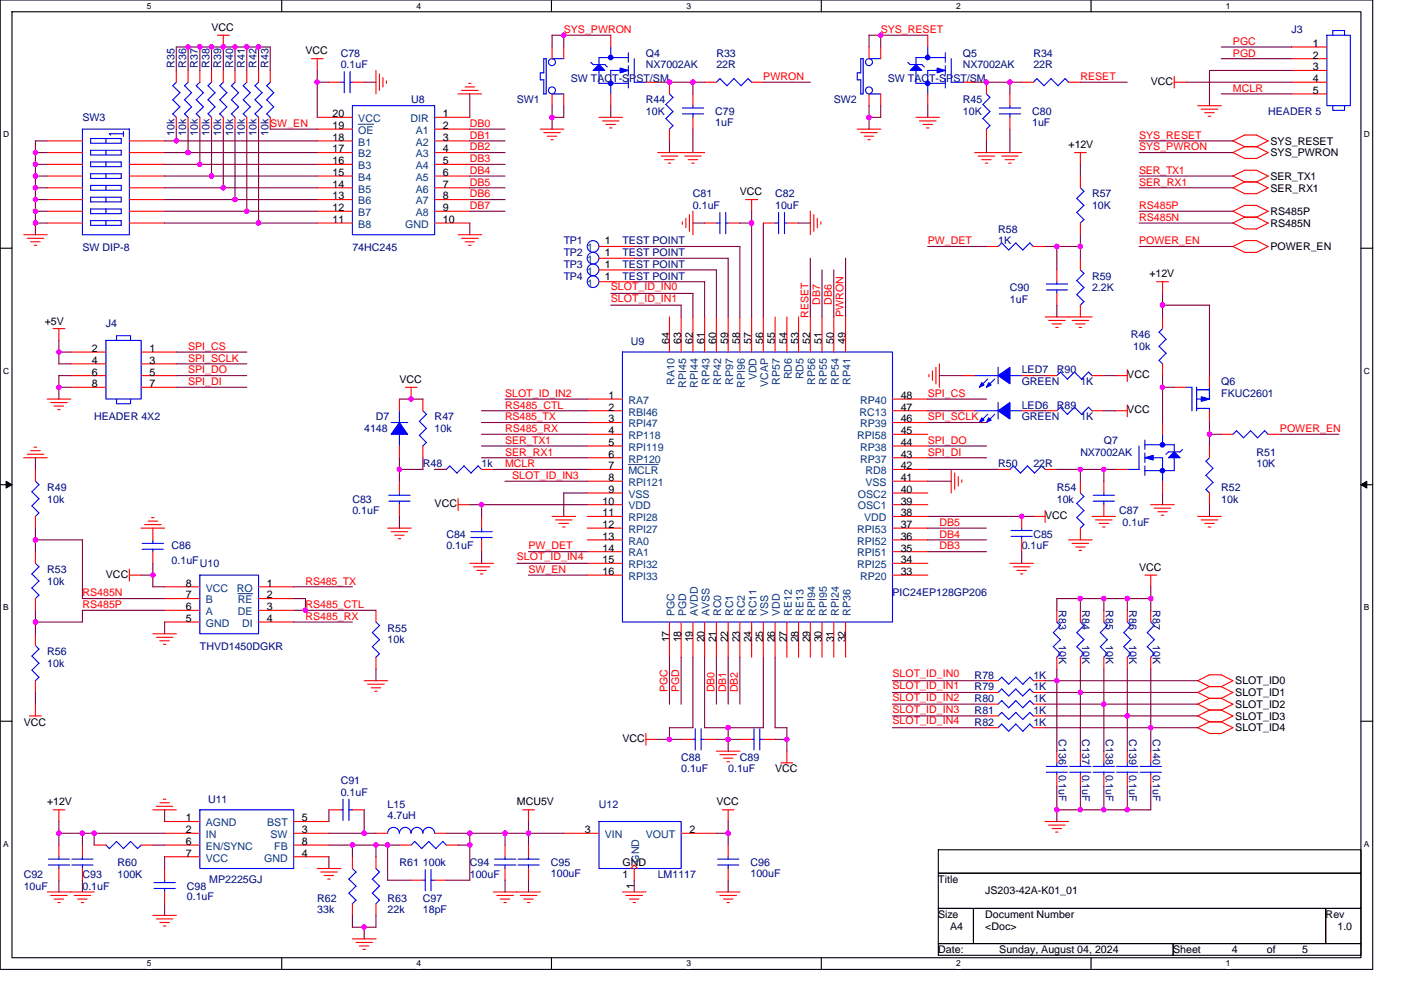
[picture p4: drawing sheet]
<svg xmlns="http://www.w3.org/2000/svg" width="297mm" height="210mm" viewBox="0 0 297 210" stroke-linecap="round" stroke-linejoin="round" font-family="sans-serif">
<defs><g id="words">
<g font-size="2.2">
<text x="44.8" y="6.5">VCC</text>
<text x="64.8" y="11.5">VCC</text>
<text x="278.3" y="9.9">1</text>
<text x="244" y="18">VCC</text>
<text x="278.3" y="12.4">2</text>
<text x="278.3" y="14.9">3</text>
<text x="278.3" y="17.4">4</text>
<text x="278.3" y="19.9">5</text>
<text x="70.5" y="29.9">18</text>
<text x="70.5" y="27.4">19</text>
<text x="70.5" y="24.9">20</text>
<text x="93.9" y="24.9">1</text>
<text x="93.9" y="27.4">2</text>
<text x="93.9" y="29.9">3</text>
<text x="70.5" y="34.8">16</text>
<text x="70.5" y="32.3">17</text>
<text x="93.9" y="32.3">4</text>
<text x="93.9" y="34.8">5</text>
<text x="226.6" y="31.4">+12V</text>
<text x="269.4" y="30.7">SYS_RESET</text>
<text x="269.4" y="33.1">SYS_PWRON</text>
<text x="70.5" y="39.8">14</text>
<text x="70.5" y="37.3">15</text>
<text x="93.9" y="37.3">6</text>
<text x="93.9" y="39.8">7</text>
<text x="156.9" y="41.4">VCC</text>
<text x="269.4" y="38.1">SER_TX1</text>
<text x="269.4" y="40.6">SER_RX1</text>
<text x="70.5" y="47.3">11</text>
<text x="70.5" y="44.8">12</text>
<text x="70.5" y="42.3">13</text>
<text x="93.9" y="42.3">8</text>
<text x="93.9" y="44.8">9</text>
<text x="93.9" y="47.3">10</text>
<text x="269.4" y="45.6">RS485P</text>
<text x="128.2" y="51.8">1</text>
<text x="269.4" y="48.1">RS485N</text>
<text x="269.4" y="53.1">POWER_EN</text>
<text x="128.2" y="56.8">1</text>
<text x="128.2" y="59.3">1</text>
<text x="128.2" y="54.3">1</text>
<text x="243.7" y="58.8">+12V</text>
<text x="9.5" y="69">+5V</text>
<text x="19.5" y="74.7">2</text>
<text x="19.5" y="77.2">4</text>
<text x="31.7" y="74.7">1</text>
<text x="31.7" y="77.2">3</text>
<text x="141.9" y="72.9" transform="rotate(-90 141.9 72.9)">64</text>
<text x="144.4" y="72.9" transform="rotate(-90 144.4 72.9)">63</text>
<text x="146.9" y="72.9" transform="rotate(-90 146.9 72.9)">62</text>
<text x="149.4" y="72.9" transform="rotate(-90 149.4 72.9)">61</text>
<text x="151.9" y="72.9" transform="rotate(-90 151.9 72.9)">60</text>
<text x="154.4" y="72.9" transform="rotate(-90 154.4 72.9)">59</text>
<text x="156.8" y="72.9" transform="rotate(-90 156.8 72.9)">58</text>
<text x="159.3" y="72.9" transform="rotate(-90 159.3 72.9)">57</text>
<text x="161.8" y="72.9" transform="rotate(-90 161.8 72.9)">56</text>
<text x="164.3" y="72.9" transform="rotate(-90 164.3 72.9)">55</text>
<text x="166.8" y="72.9" transform="rotate(-90 166.8 72.9)">54</text>
<text x="169.3" y="72.9" transform="rotate(-90 169.3 72.9)">53</text>
<text x="171.8" y="72.9" transform="rotate(-90 171.8 72.9)">52</text>
<text x="174.3" y="72.9" transform="rotate(-90 174.3 72.9)">51</text>
<text x="176.8" y="72.9" transform="rotate(-90 176.8 72.9)">50</text>
<text x="179.3" y="72.9" transform="rotate(-90 179.3 72.9)">49</text>
<text x="19.5" y="79.7">6</text>
<text x="19.5" y="82.1">8</text>
<text x="31.7" y="79.7">5</text>
<text x="31.7" y="82.1">7</text>
<text x="84.7" y="81.2">VCC</text>
<text x="239" y="80.2">VCC</text>
<text x="129" y="84.6">1</text>
<text x="129" y="87.1">2</text>
<text x="129" y="89.6">3</text>
<text x="191" y="89.6">46</text>
<text x="191" y="87.1">47</text>
<text x="191" y="84.6">48</text>
<text x="239" y="87.7">VCC</text>
<text x="129" y="92.1">4</text>
<text x="129" y="94.6">5</text>
<text x="191" y="94.6">44</text>
<text x="191" y="92.1">45</text>
<text x="129" y="97.1">6</text>
<text x="129" y="99.5">7</text>
<text x="191" y="99.5">42</text>
<text x="191" y="97.1">43</text>
<text x="92.2" y="107.6">VCC</text>
<text x="127.7" y="107">10</text>
<text x="129" y="102">8</text>
<text x="129" y="104.5">9</text>
<text x="191" y="107">39</text>
<text x="191" y="104.5">40</text>
<text x="191" y="102">41</text>
<text x="127.7" y="109.5">11</text>
<text x="127.7" y="112">12</text>
<text x="191" y="112">37</text>
<text x="191" y="109.5">38</text>
<text x="221.6" y="110.1">VCC</text>
<text x="127.7" y="114.5">13</text>
<text x="127.7" y="117">14</text>
<text x="127.7" y="119.5">15</text>
<text x="191" y="119.5">34</text>
<text x="191" y="117">35</text>
<text x="191" y="114.5">36</text>
<text x="22.5" y="122.5">VCC</text>
<text x="39.4" y="124.4">8</text>
<text x="56.6" y="124.4">1</text>
<text x="127.7" y="122">16</text>
<text x="191" y="122">33</text>
<text x="241.5" y="121">VCC</text>
<text x="39.4" y="131.9">5</text>
<text x="39.4" y="129.4">6</text>
<text x="39.4" y="126.9">7</text>
<text x="56.6" y="126.9">2</text>
<text x="56.6" y="129.4">3</text>
<text x="56.6" y="131.9">4</text>
<text x="141.9" y="136.3" transform="rotate(-90 141.9 136.3)">17</text>
<text x="144.4" y="136.3" transform="rotate(-90 144.4 136.3)">18</text>
<text x="146.9" y="136.3" transform="rotate(-90 146.9 136.3)">19</text>
<text x="149.4" y="136.3" transform="rotate(-90 149.4 136.3)">20</text>
<text x="151.9" y="136.3" transform="rotate(-90 151.9 136.3)">21</text>
<text x="154.4" y="136.3" transform="rotate(-90 154.4 136.3)">22</text>
<text x="156.8" y="136.3" transform="rotate(-90 156.8 136.3)">23</text>
<text x="159.3" y="136.3" transform="rotate(-90 159.3 136.3)">24</text>
<text x="161.8" y="136.3" transform="rotate(-90 161.8 136.3)">25</text>
<text x="164.3" y="136.3" transform="rotate(-90 164.3 136.3)">26</text>
<text x="166.8" y="136.3" transform="rotate(-90 166.8 136.3)">27</text>
<text x="169.3" y="136.3" transform="rotate(-90 169.3 136.3)">28</text>
<text x="171.8" y="136.3" transform="rotate(-90 171.8 136.3)">29</text>
<text x="174.3" y="136.3" transform="rotate(-90 174.3 136.3)">30</text>
<text x="176.8" y="136.3" transform="rotate(-90 176.8 136.3)">31</text>
<text x="179.3" y="136.3" transform="rotate(-90 179.3 136.3)">32</text>
<text x="261.9" y="145.2">SLOT_ID0</text>
<text x="261.9" y="147.7">SLOT_ID1</text>
<text x="5" y="153.9">VCC</text>
<text x="261.9" y="150.2">SLOT_ID2</text>
<text x="261.9" y="152.6">SLOT_ID3</text>
<text x="261.9" y="155.1">SLOT_ID4</text>
<text x="132" y="157.4">VCC</text>
<text x="164.3" y="163.8">VCC</text>
<text x="10" y="170.8">+12V</text>
<text x="109.6" y="170.8">MCU5V</text>
<text x="151.9" y="170.8">VCC</text>
<text x="39.4" y="174.2">1</text>
<text x="39.4" y="176.7">2</text>
<text x="39.4" y="179.2">6</text>
<text x="64" y="176.7">3</text>
<text x="64" y="174.2">5</text>
<text x="64" y="179.2">8</text>
<text x="124" y="176.7">3</text>
<text x="146.2" y="176.7">2</text>
<text x="39.4" y="181.7">7</text>
<text x="64" y="181.7">4</text>
<text x="132" y="183.7">GND</text>
<text x="132" y="186.2">1</text>
<text x="134.4" y="188.6" transform="rotate(-90 134.4 188.6)">1</text>
<text x="198.9" y="187.2">Title</text>
<text x="208.9" y="189.7">JS203-42A-K01_01</text>
<text x="198.9" y="194.7">Size</text>
<text x="201.4" y="197.2">A4</text>
<text x="208.9" y="194.7">Document Number</text>
<text x="208.9" y="197.2">&lt;Doc&gt;</text>
<text x="281.1" y="194.7">Rev</text>
<text x="283.6" y="197.2">1.0</text>
<text x="198.9" y="202.2">Date:</text>
<text x="211.9" y="202.2">Sunday, August 04, 2024</text>
<text x="248.7" y="202.2">Sheet</text>
<text x="261.2" y="202.2">4</text>
<text x="268.6" y="202.2">of</text>
<text x="276.1" y="202.2">5</text>
</g>
<g font-size="2.2" fill="#f00">
<text x="119.5" y="7">SYS_PWRON</text>
<text x="186.7" y="7">SYS_RESET</text>
<text x="261.4" y="9.5">PGC</text>
<text x="161.8" y="17">PWRON</text>
<text x="229.1" y="17">RESET</text>
<text x="261.4" y="12">PGD</text>
<text x="261.4" y="19.5">MCLR</text>
<text x="57.3" y="26.9">SW_EN</text>
<text x="99.6" y="26.9">DB0</text>
<text x="99.6" y="29.4">DB1</text>
<text x="241.5" y="29.4">SYS_RESET</text>
<text x="99.6" y="31.9">DB2</text>
<text x="99.6" y="34.4">DB3</text>
<text x="241.5" y="31.9">SYS_PWRON</text>
<text x="99.6" y="36.9">DB4</text>
<text x="99.6" y="39.4">DB5</text>
<text x="99.6" y="41.9">DB6</text>
<text x="241.5" y="36.9">SER_TX1</text>
<text x="241.5" y="39.4">SER_RX1</text>
<text x="99.6" y="44.4">DB7</text>
<text x="241.5" y="44.4">RS485P</text>
<text x="241.5" y="46.8">RS485N</text>
<text x="196.7" y="51.8">PW_DET</text>
<text x="241.5" y="51.8">POWER_EN</text>
<text x="129.5" y="61.5">SLOT_ID_IN0</text>
<text x="129.5" y="64">SLOT_ID_IN1</text>
<text x="173.9" y="64.7" transform="rotate(-90 173.9 64.7)">DB7</text>
<text x="176.4" y="64.7" transform="rotate(-90 176.4 64.7)">DB6</text>
<text x="171.4" y="67.5" transform="rotate(-90 171.4 67.5)">RESET</text>
<text x="178.9" y="67.2" transform="rotate(-90 178.9 67.2)">PWRON</text>
<text x="39.9" y="74.2">SPI_CS</text>
<text x="39.9" y="76.7">SPI_SCLK</text>
<text x="39.9" y="79.2">SPI_DO</text>
<text x="39.9" y="81.7">SPI_DI</text>
<text x="107.1" y="86.7">RS485_CTL</text>
<text x="107.1" y="89.2">RS485_TX</text>
<text x="107.1" y="84.2">SLOT_ID_IN2</text>
<text x="196.7" y="89.2">SPI_SCLK</text>
<text x="196.7" y="84.2">SPI_CS</text>
<text x="107.1" y="91.7">RS485_RX</text>
<text x="107.1" y="94.1">SER_TX1</text>
<text x="196.7" y="94.1">SPI_DO</text>
<text x="271.4" y="91.7">POWER_EN</text>
<text x="107.1" y="99.1">MCLR</text>
<text x="107.1" y="96.6">SER_RX1</text>
<text x="108.6" y="101.6">SLOT_ID_IN3</text>
<text x="196.7" y="96.6">SPI_DI</text>
<text x="199.2" y="111.6">DB5</text>
<text x="109.6" y="118.8">SLOT_ID_IN4</text>
<text x="112.1" y="116.5">PW_DET</text>
<text x="199.2" y="116.5">DB3</text>
<text x="199.2" y="114">DB4</text>
<text x="64.8" y="124">RS485_TX</text>
<text x="112.1" y="121.5">SW_EN</text>
<text x="17.5" y="126.5">RS485N</text>
<text x="17.5" y="129">RS485P</text>
<text x="64.8" y="131.5">RS485_RX</text>
<text x="64.8" y="129">RS485_CTL</text>
<text x="189.2" y="143.7">SLOT_ID_IN0</text>
<text x="141.5" y="146.9" transform="rotate(-90 141.5 146.9)">PGC</text>
<text x="144" y="146.9" transform="rotate(-90 144 146.9)">PGD</text>
<text x="151.5" y="146.9" transform="rotate(-90 151.5 146.9)">DB0</text>
<text x="154" y="146.9" transform="rotate(-90 154 146.9)">DB1</text>
<text x="156.5" y="146.9" transform="rotate(-90 156.5 146.9)">DB2</text>
<text x="189.2" y="146.2">SLOT_ID_IN1</text>
<text x="189.2" y="148.7">SLOT_ID_IN2</text>
<text x="189.2" y="151.2">SLOT_ID_IN3</text>
<text x="189.2" y="153.6">SLOT_ID_IN4</text>
</g>
<g font-size="2.2" fill="#000080">
<text x="273.9" y="7">J3</text>
<text x="37" y="14.4" transform="rotate(-90 37 14.4)">R35</text>
<text x="39.5" y="14.4" transform="rotate(-90 39.5 14.4)">R36</text>
<text x="41.9" y="14.4" transform="rotate(-90 41.9 14.4)">R37</text>
<text x="44.4" y="14.4" transform="rotate(-90 44.4 14.4)">R38</text>
<text x="46.9" y="14.4" transform="rotate(-90 46.9 14.4)">R39</text>
<text x="49.4" y="14.4" transform="rotate(-90 49.4 14.4)">R40</text>
<text x="51.9" y="14.4" transform="rotate(-90 51.9 14.4)">R41</text>
<text x="54.4" y="14.4" transform="rotate(-90 54.4 14.4)">R42</text>
<text x="56.9" y="14.4" transform="rotate(-90 56.9 14.4)">R43</text>
<text x="72.2" y="12">C78</text>
<text x="72.2" y="14.5">0.1uF</text>
<text x="121" y="17.5">SW TACT-SPST/SM</text>
<text x="136.9" y="12">Q4</text>
<text x="136.9" y="14.5">NX7002AK</text>
<text x="151.9" y="12">R33</text>
<text x="151.9" y="14.5">22R</text>
<text x="188.2" y="17.5">SW TACT-SPST/SM</text>
<text x="204.2" y="12">Q5</text>
<text x="204.2" y="14.5">NX7002AK</text>
<text x="219.1" y="12">R34</text>
<text x="219.1" y="14.5">22R</text>
<text x="87.2" y="21.9">U8</text>
<text x="109.6" y="21.9">SW1</text>
<text x="136.9" y="21.9">R44</text>
<text x="176.8" y="21.9">SW2</text>
<text x="204.2" y="21.9">R45</text>
<text x="17.5" y="25.7">SW3</text>
<text x="37" y="28.9" transform="rotate(-90 37 28.9)">10k</text>
<text x="39.5" y="28.9" transform="rotate(-90 39.5 28.9)">10k</text>
<text x="41.9" y="28.9" transform="rotate(-90 41.9 28.9)">10k</text>
<text x="44.4" y="28.9" transform="rotate(-90 44.4 28.9)">10k</text>
<text x="46.9" y="28.9" transform="rotate(-90 46.9 28.9)">10k</text>
<text x="49.4" y="28.9" transform="rotate(-90 49.4 28.9)">10k</text>
<text x="51.9" y="28.9" transform="rotate(-90 51.9 28.9)">10k</text>
<text x="54.4" y="28.9" transform="rotate(-90 54.4 28.9)">10k</text>
<text x="56.9" y="28.9" transform="rotate(-90 56.9 28.9)">10k</text>
<text x="136.9" y="24.4">10K</text>
<text x="151.6" y="24.4">C79</text>
<text x="151.6" y="26.7">1uF</text>
<text x="204.2" y="24.4">10K</text>
<text x="218.8" y="24.4">C80</text>
<text x="218.8" y="26.7">1uF</text>
<text x="268.9" y="24.4">HEADER 5</text>
<text x="146.9" y="41.9">C81</text>
<text x="164.3" y="41.9">C82</text>
<text x="231.5" y="41.9">R57</text>
<text x="146.9" y="44.4">0.1uF</text>
<text x="164.3" y="44.4">10uF</text>
<text x="231.5" y="44.4">10K</text>
<text x="17.5" y="53.3">SW DIP-8</text>
<text x="74.7" y="53.3">74HC245</text>
<text x="119.5" y="51.8">TP1</text>
<text x="132" y="51.8">TEST POINT</text>
<text x="211.6" y="49.3">R58</text>
<text x="211.6" y="51.8">1K</text>
<text x="119.5" y="56.8">TP3</text>
<text x="119.5" y="59.3">TP4</text>
<text x="119.5" y="54.3">TP2</text>
<text x="132" y="56.8">TEST POINT</text>
<text x="132" y="59.3">TEST POINT</text>
<text x="132" y="54.3">TEST POINT</text>
<text x="231.5" y="59.3">R59</text>
<text x="214.1" y="61.8">C90</text>
<text x="214.1" y="64.3">1uF</text>
<text x="231.5" y="61.8">2.2K</text>
<text x="22.5" y="69.3">J4</text>
<text x="239.8" y="71.7">R46</text>
<text x="133.7" y="73.2">U9</text>
<text x="240.3" y="74.2">10k</text>
<text x="216.6" y="79.2">LED7</text>
<text x="216.6" y="81.7">GREEN</text>
<text x="224.1" y="79.2">R90</text>
<text x="229.1" y="81.7">1K</text>
<text x="258.9" y="81.7">Q6</text>
<text x="20" y="89.2">HEADER 4X2</text>
<text x="79.7" y="89.2">D7</text>
<text x="92.2" y="89.2">R47</text>
<text x="216.6" y="86.7">LED6</text>
<text x="216.6" y="89.2">GREEN</text>
<text x="224.1" y="86.7">R89</text>
<text x="229.1" y="89.2">1K</text>
<text x="258.9" y="84.2">FKUC2601</text>
<text x="77.2" y="91.7">4148</text>
<text x="92.2" y="91.7">10k</text>
<text x="234" y="94.1">Q7</text>
<text x="89.7" y="99.1">R48</text>
<text x="102.1" y="99.1">1k</text>
<text x="211.6" y="99.1">R50</text>
<text x="219.1" y="99.1">22R</text>
<text x="229.1" y="96.6">NX7002AK</text>
<text x="266.4" y="96.6">R51</text>
<text x="266.4" y="99.1">10K</text>
<text x="10" y="104.1">R49</text>
<text x="10" y="106.6">10k</text>
<text x="74.7" y="106.6">C83</text>
<text x="224.1" y="104.1">R54</text>
<text x="224.1" y="106.6">10k</text>
<text x="258.9" y="104.1">R52</text>
<text x="258.9" y="106.6">10k</text>
<text x="74.7" y="109.1">0.1uF</text>
<text x="237.3" y="109.1">C87</text>
<text x="238" y="111.6">0.1uF</text>
<text x="36.4" y="116.5">C86</text>
<text x="36.4" y="119.5">0.1uF</text>
<text x="94.6" y="114">C84</text>
<text x="94.6" y="116.5">0.1uF</text>
<text x="216.6" y="116.5">0.1uF</text>
<text x="219.1" y="114">C85</text>
<text x="10" y="121.5">R53</text>
<text x="10" y="124">10k</text>
<text x="42.4" y="120.3">U10</text>
<text x="189.2" y="126.5">PIC24EP128GP206</text>
<text x="224.5" y="129.5" transform="rotate(90 224.5 129.5)">R83</text>
<text x="229.5" y="129.5" transform="rotate(90 229.5 129.5)">R84</text>
<text x="234.4" y="129.5" transform="rotate(90 234.4 129.5)">R85</text>
<text x="239.4" y="129.5" transform="rotate(90 239.4 129.5)">R86</text>
<text x="244.4" y="129.5" transform="rotate(90 244.4 129.5)">R87</text>
<text x="42.4" y="137.9">THVD1450DGKR</text>
<text x="82.2" y="134">R55</text>
<text x="82.2" y="136.5">10k</text>
<text x="224.5" y="136.9" transform="rotate(90 224.5 136.9)">10K</text>
<text x="229.5" y="136.9" transform="rotate(90 229.5 136.9)">10K</text>
<text x="234.4" y="136.9" transform="rotate(90 234.4 136.9)">10K</text>
<text x="239.4" y="136.9" transform="rotate(90 239.4 136.9)">10K</text>
<text x="244.4" y="136.9" transform="rotate(90 244.4 136.9)">10K</text>
<text x="10" y="138.9">R56</text>
<text x="10" y="141.4">10k</text>
<text x="206.6" y="143.9">R78</text>
<text x="219.1" y="143.9">1K</text>
<text x="206.6" y="146.4">R79</text>
<text x="206.6" y="148.9">R80</text>
<text x="219.1" y="146.4">1K</text>
<text x="219.1" y="148.9">1K</text>
<text x="206.6" y="151.4">R81</text>
<text x="206.6" y="153.9">R82</text>
<text x="219.1" y="151.4">1K</text>
<text x="219.1" y="153.9">1K</text>
<text x="144.4" y="161.4">C88</text>
<text x="156.9" y="161.4">C89</text>
<text x="224.5" y="156.8" transform="rotate(90 224.5 156.8)">C136</text>
<text x="229.5" y="156.8" transform="rotate(90 229.5 156.8)">C137</text>
<text x="234.4" y="156.8" transform="rotate(90 234.4 156.8)">C138</text>
<text x="239.4" y="156.8" transform="rotate(90 239.4 156.8)">C139</text>
<text x="244.4" y="156.8" transform="rotate(90 244.4 156.8)">C140</text>
<text x="72.2" y="166.3">C91</text>
<text x="144.4" y="163.8">0.1uF</text>
<text x="154.4" y="163.8">0.1uF</text>
<text x="224.5" y="164.3" transform="rotate(90 224.5 164.3)">0.1uF</text>
<text x="229.5" y="164.3" transform="rotate(90 229.5 164.3)">0.1uF</text>
<text x="234.4" y="164.3" transform="rotate(90 234.4 164.3)">0.1uF</text>
<text x="239.4" y="164.3" transform="rotate(90 239.4 164.3)">0.1uF</text>
<text x="244.4" y="164.3" transform="rotate(90 244.4 164.3)">0.1uF</text>
<text x="44.1" y="170.3">U11</text>
<text x="72.2" y="168.8">0.1uF</text>
<text x="82.2" y="171.3">L15</text>
<text x="82.2" y="173.8">4.7uH</text>
<text x="127" y="171.3">U12</text>
<text x="24.9" y="183.7">R60</text>
<text x="84.7" y="183.7">R61 100k</text>
<text x="99.6" y="183.7">C94</text>
<text x="116.8" y="183.7">C95</text>
<text x="116.8" y="186">100uF</text>
<text x="159.1" y="183.7">C96</text>
<text x="159.1" y="186">100uF</text>
<text x="5" y="186.2">C92</text>
<text x="5" y="188.7">10uF</text>
<text x="17.5" y="186.2">C93</text>
<text x="17.5" y="188.7">0.1uF</text>
<text x="24.9" y="186.2">100K</text>
<text x="39.6" y="188.7">C98</text>
<text x="39.6" y="191">0.1uF</text>
<text x="44.4" y="187.2">MP2225GJ</text>
<text x="67.3" y="191.2">R62</text>
<text x="82.2" y="191.2">R63</text>
<text x="89.7" y="191.2">C97</text>
<text x="99.6" y="186.2">100uF</text>
<text x="139.4" y="186.2">LM1117</text>
<text x="67.3" y="193.7">33k</text>
<text x="82.2" y="193.7">22k</text>
<text x="89.7" y="193.7">18pF</text>
</g>
<g font-size="2.2" fill="#004080">
<text x="76" y="25.9">VCC</text>
<text x="76" y="28.4">OE</text>
<text x="87" y="25.9">DIR</text>
<text x="88.2" y="28.4">A1</text>
<text x="76" y="35.9">B3</text>
<text x="76" y="33.4">B2</text>
<text x="76" y="30.9">B1</text>
<text x="88.2" y="30.9">A2</text>
<text x="88.2" y="33.4">A3</text>
<text x="88.2" y="35.9">A4</text>
<text x="76" y="40.9">B5</text>
<text x="76" y="38.4">B4</text>
<text x="88.2" y="38.4">A5</text>
<text x="88.2" y="40.9">A6</text>
<text x="76" y="45.8">B7</text>
<text x="76" y="43.3">B6</text>
<text x="88.2" y="43.3">A7</text>
<text x="88.2" y="45.8">A8</text>
<text x="76" y="48.3">B8</text>
<text x="85.9" y="48.3">GND</text>
<text x="124.5" y="53.3">1</text>
<text x="124.5" y="58.3">1</text>
<text x="124.5" y="55.8">1</text>
<text x="124.5" y="60.8">1</text>
<text x="143" y="81.6" transform="rotate(-90 143 81.6)">RA10</text>
<text x="145.5" y="82.2" transform="rotate(-90 145.5 82.2)">RPI45</text>
<text x="148" y="82.2" transform="rotate(-90 148 82.2)">RPI44</text>
<text x="150.4" y="81.6" transform="rotate(-90 150.4 81.6)">RP43</text>
<text x="152.9" y="81.6" transform="rotate(-90 152.9 81.6)">RP42</text>
<text x="155.4" y="81.6" transform="rotate(-90 155.4 81.6)">RP97</text>
<text x="157.9" y="82.2" transform="rotate(-90 157.9 82.2)">RPI96</text>
<text x="160.4" y="80.7" transform="rotate(-90 160.4 80.7)">VDD</text>
<text x="162.9" y="82.1" transform="rotate(-90 162.9 82.1)">VCAP</text>
<text x="165.4" y="81.6" transform="rotate(-90 165.4 81.6)">RP57</text>
<text x="167.9" y="80.4" transform="rotate(-90 167.9 80.4)">RD6</text>
<text x="170.3" y="80.4" transform="rotate(-90 170.3 80.4)">RD5</text>
<text x="172.8" y="81.6" transform="rotate(-90 172.8 81.6)">RP56</text>
<text x="175.3" y="81.6" transform="rotate(-90 175.3 81.6)">RP55</text>
<text x="177.8" y="81.6" transform="rotate(-90 177.8 81.6)">RP54</text>
<text x="180.3" y="81.6" transform="rotate(-90 180.3 81.6)">RP41</text>
<text x="133.2" y="85.7">RA7</text>
<text x="133.2" y="88.1">RBI46</text>
<text x="182.2" y="88.1">RC13</text>
<text x="182.3" y="85.7">RP40</text>
<text x="133.2" y="90.6">RPI47</text>
<text x="133.2" y="93.1">RP118</text>
<text x="133.2" y="95.6">RPI119</text>
<text x="181.7" y="93.1">RPI58</text>
<text x="182.3" y="95.6">RP38</text>
<text x="182.3" y="90.6">RP39</text>
<text x="133.2" y="98.1">RP120</text>
<text x="133.2" y="100.6">MCLR</text>
<text x="182.3" y="98.1">RP37</text>
<text x="183.5" y="100.6">RD8</text>
<text x="133.2" y="103.1">RPI121</text>
<text x="133.2" y="105.6">VSS</text>
<text x="181.9" y="105.6">OSC2</text>
<text x="183.5" y="103.1">VSS</text>
<text x="133.2" y="108.1">VDD</text>
<text x="133.2" y="110.6">RPI28</text>
<text x="133.2" y="113">RPI27</text>
<text x="181.7" y="113">RPI53</text>
<text x="181.9" y="108.1">OSC1</text>
<text x="183.2" y="110.6">VDD</text>
<text x="133.2" y="115.5">RA0</text>
<text x="133.2" y="118">RA1</text>
<text x="181.7" y="118">RPI51</text>
<text x="181.7" y="115.5">RPI52</text>
<text x="43.6" y="125.5">VCC</text>
<text x="50.2" y="125.5">RO</text>
<text x="133.2" y="120.5">RPI32</text>
<text x="133.2" y="123">RPI33</text>
<text x="181.7" y="120.5">RPI25</text>
<text x="182.3" y="123">RP20</text>
<text x="43.6" y="130.5">A</text>
<text x="43.6" y="128">B</text>
<text x="50.4" y="130.5">DE</text>
<text x="50.4" y="128">RE</text>
<text x="143" y="130.7" transform="rotate(-90 143 130.7)">PGC</text>
<text x="145.5" y="130.7" transform="rotate(-90 145.5 130.7)">PGD</text>
<text x="148" y="130.7" transform="rotate(-90 148 130.7)">AVDD</text>
<text x="150.4" y="130.7" transform="rotate(-90 150.4 130.7)">AVSS</text>
<text x="152.9" y="130.7" transform="rotate(-90 152.9 130.7)">RC0</text>
<text x="155.4" y="130.7" transform="rotate(-90 155.4 130.7)">RC1</text>
<text x="157.9" y="130.7" transform="rotate(-90 157.9 130.7)">RC2</text>
<text x="160.4" y="130.7" transform="rotate(-90 160.4 130.7)">RC11</text>
<text x="162.9" y="130.7" transform="rotate(-90 162.9 130.7)">VSS</text>
<text x="165.4" y="130.7" transform="rotate(-90 165.4 130.7)">VDD</text>
<text x="167.9" y="130.7" transform="rotate(-90 167.9 130.7)">RE12</text>
<text x="170.3" y="130.7" transform="rotate(-90 170.3 130.7)">RE13</text>
<text x="172.8" y="130.7" transform="rotate(-90 172.8 130.7)">RPI94</text>
<text x="175.3" y="130.7" transform="rotate(-90 175.3 130.7)">RPI95</text>
<text x="177.8" y="130.7" transform="rotate(-90 177.8 130.7)">RPI24</text>
<text x="180.3" y="130.7" transform="rotate(-90 180.3 130.7)">RP36</text>
<text x="43.6" y="132.9">GND</text>
<text x="51.3" y="132.9">DI</text>
<text x="43.6" y="175.3">AGND</text>
<text x="43.6" y="177.8">IN</text>
<text x="56.7" y="175.3">BST</text>
<text x="57.4" y="177.8">SW</text>
<text x="128.2" y="177.8">VIN</text>
<text x="136.9" y="177.8">VOUT</text>
<text x="43.6" y="180.3">EN/SYNC</text>
<text x="43.6" y="182.7">VCC</text>
<text x="56" y="182.7">GND</text>
<text x="58.1" y="180.3">FB</text>
<text x="135.5" y="183" transform="rotate(-90 135.5 183)">GND</text>
</g>
<g font-size="1.8">
<text x="31.1" y="1.8">5</text>
<text x="88.3" y="1.8">4</text>
<text x="145.5" y="1.8">3</text>
<text x="202.7" y="1.8">2</text>
<text x="259.9" y="1.8">1</text>
<text x=".7" y="29.1">D</text>
<text x="289.2" y="29.1">D</text>
<text x=".7" y="79.3">C</text>
<text x="289.2" y="79.3">C</text>
<text x=".7" y="129.5">B</text>
<text x="289.2" y="129.5">B</text>
<text x=".7" y="179.6">A</text>
<text x="289.2" y="179.6">A</text>
<text x="31.1" y="205">5</text>
<text x="88.3" y="205">4</text>
<text x="145.5" y="205">3</text>
<text x="202.7" y="205">2</text>
<text x="259.9" y="205">1</text>
</g>
</g></defs>
<path d="M0 0h291v205.6h-291zM2.5 2.5h286v200.6h-286z" fill="none" stroke="#000" stroke-width=".23"/>
<g fill="#fff">
<path d="M31.1 .3h1v1.9h-1z"/>
<path d="M31.1 203.4h1v2h-1z"/>
</g>
<path d="M59.7 0v2.5M59.7 203.1v2.5" fill="none" stroke="#000" stroke-width=".23"/>
<g fill="#fff">
<path d="M88.3 .3h1v1.9h-1z"/>
<path d="M88.3 203.4h1v2h-1z"/>
</g>
<path d="M116.9 0v2.5M116.9 203.1v2.5" fill="none" stroke="#000" stroke-width=".23"/>
<g fill="#fff">
<path d="M145.5 .3h1v1.9h-1z"/>
<path d="M145.5 203.4h1v2h-1z"/>
</g>
<path d="M174.1 0v2.5M174.1 203.1v2.5" fill="none" stroke="#000" stroke-width=".23"/>
<g fill="#fff">
<path d="M202.7 .3h1v1.9h-1z"/>
<path d="M202.7 203.4h1v2h-1z"/>
</g>
<path d="M231.3 0v2.5M231.3 203.1v2.5" fill="none" stroke="#000" stroke-width=".23"/>
<g fill="#fff">
<path d="M259.9 .3h1v1.9h-1z"/>
<path d="M259.9 203.4h1v2h-1z"/>
<path d="M.7 27.6h1.3v1.9h-1.3z"/>
<path d="M289.2 27.6h1.3v1.9h-1.3z"/>
<path d="M.7 77.7h1.3v2h-1.3z"/>
<path d="M289.2 77.7h1.3v2h-1.3z"/>
</g>
<path d="M0 52.6h2.5M288.5 52.6h2.5" fill="none" stroke="#000" stroke-width=".23"/>
<g fill="#fff">
<path d="M.7 127.9h1.2v2h-1.2z"/>
<path d="M289.2 127.9h1.2v2h-1.2z"/>
</g>
<path d="M0 102.8h2.5M288.5 102.8h2.5" fill="none" stroke="#000" stroke-width=".23"/>
<path d="M1.3 102.1l1.2 .7-1.2 .7zM288.5 102.8l1.3-.7v1.4z" fill="#000" stroke="#000" stroke-width=".21"/>
<g fill="#fff">
<path d="M.7 178h1.2v2h-1.2z"/>
<path d="M289.2 178h1.2v2h-1.2z"/>
</g>
<path d="M0 153h2.5M288.5 153h2.5M198.9 180.2h89.6v5h-89.6zM198.9 185.2h89.6v7.5h-89.6zM198.9 192.7h7.5v7.4h-7.5zM206.4 192.7h74.7v7.4h-74.7zM281.1 192.7h7.4v7.4h-7.4zM198.9 200.1h49.8v2.5h-49.8zM248.7 200.1h39.8v2.5h-39.8z" fill="none" stroke="#000" stroke-width=".23"/>
<g fill="none" stroke="#f00" stroke-width=".23">
<path d="M37.4 14.9v2.5M39.9 14.9v2.5M42.4 14.9v2.5M44.8 14.9v2.5M46.1 7.5h2.5M47.3 7.5v2.5M47.3 14.9v2.5M49.8 14.9v2.5M52.3 14.9v2.5M54.8 14.9v2.5M57.3 14.9v2.5M66 12.4h2.5"/>
<path d="M67.3 12.4v2.6M69.7 17.4h2.5M74.7 17.4h2.5M79.7 14.9v5M80.5 15.7v3.5M81.2 16.4v2.1M81.9 17.2v.5M97.1 19.9h5M97.9 19.2h3.5M98.6 18.4h2M99.4 17.7h.5M117 10v2.4"/>
<path d="M117 19.9v2.5M119.5 10v2.4M119.5 19.9v2.5M129.5 7.5v2.5M129.5 19.9v2.5M136.9 17.4h2.5M141.9 17.4v2.5M146.9 19.9v2.5M149.4 17.4h2.5M159.4 17.4h2.4M184.3 10v2.4M184.3 19.9v2.5"/>
<path d="M186.7 10v2.4M186.7 19.9v2.5M196.7 7.5v2.5M196.7 19.9v2.5M204.2 17.4h2.4M209.1 17.4v2.5M214.1 19.9v2.5M216.6 17.4h2.5M226.6 17.4h2.5M249 17.4h2.5M249 16.2v2.5M273.9 12.4h7.4"/>
<path d="M273.9 19.9h7.4M273.9 17.4h7.4M273.9 10h7.4M273.9 14.9h7.4M10 32.4h7.5M10 29.9h7.5M10 34.9h7.5M10 37.3h7.5M10 39.8h7.5M27.4 32.4h7.5M27.4 29.9h7.5M27.4 34.9h7.5"/>
<path d="M27.4 37.3h7.5M27.4 39.8h7.5M37.4 24.9v2.5M39.9 24.9v2.5M42.4 24.9v2.5M44.8 24.9v2.5M47.3 24.9v2.5M49.8 24.9v2.5M52.3 24.9v2.5M54.8 24.9v2.5M57.3 24.9v2.5M67.3 32.4h7.4"/>
<path d="M67.3 27.4h7.4M67.3 24.9h7.4M67.3 29.9h7.4M67.3 34.9h7.4M67.3 37.3h7.4M67.3 39.8h7.4M92.2 32.4h7.4M92.2 27.4h7.4M92.2 24.9h7.4M92.2 29.9h7.4M92.2 34.9h7.4M92.2 37.3h7.4"/>
<path d="M92.2 39.8h7.4M114.6 27.4h4.9M115.3 28.1h3.5M116 28.9h2M116.8 29.6h.5M127 24.9h5M127.7 25.7h3.6M128.5 26.4h2M129.2 27.1h.5M139.4 32.4h10M140.2 33.1h3.5M140.9 33.9h2"/>
<path d="M141.7 34.6h.5M141.9 27.4v2.5M145.2 33.1h3.5M145.9 33.9h2M146.7 34.6h.5M146.9 24.9v2.5M181.8 27.4h4.9M182.5 28.1h3.5M183.2 28.9h2M184 29.6h.5M194.2 24.9h5M194.9 25.7h3.6"/>
<path d="M195.7 26.4h2M196.4 27.1h.6M206.6 32.4h10M207.4 33.1h3.5M208.1 33.9h2M208.9 34.6h.5M209.1 27.4v2.5M212.4 33.1h3.5M213.1 33.9h2M213.9 34.6h.5M214.1 24.9v2.5M227.8 32.4h2.5"/>
<path d="M229.1 32.4v2.5M229.1 37.3v2.5M254 22.4h4.9M254.7 23.2h3.5M255.4 23.9h2M256.2 24.7h.5M261.4 39.8l2.5 1.3M261.4 29.9l2.5 1.2-2.5 1.3M261.4 32.3l2.5 1.3M261.4 37.3l2.5 1.3-2.5 1.2M261.4 29.9l2.5-1.3h2.5l2.5 1.3-2.5 1.2M261.4 37.3l2.5-1.2h2.5l2.5 1.3"/>
<path d="M263.9 33.6h2.5M266.4 38.6l2.5 1.3-2.5 1.2M266.4 31.1l2.5 1.3-2.5 1.2M266.4 38.6h-2.5M266.4 31.1h-2.5M268.9 37.3l-2.5 1.3M5 49.8h5M5.8 50.5h3.5M6.5 51.3h2M7.3 52h.5M10 42.3h7.5M10 47.3h7.5"/>
<path d="M10 44.8h7.5M27.4 42.3h7.5M27.4 47.3h7.5M27.4 44.8h7.5M67.3 42.3h7.4M67.3 47.3h7.4M67.3 44.8h7.4M92.2 42.3h7.4M92.2 47.3h7.4M92.2 44.8h7.4M97.1 49.8h5M97.9 50.5h3.5"/>
<path d="M98.6 51.3h2M99.4 52h.5M127 59.8h7.5M127 57.3h7.5M127 52.3h7.5M127 54.8h7.5M144.7 47.1v.5M145.4 46.3v2M146.2 45.6v3.5M146.9 44.8v5M149.4 47.3h2.5M154.4 47.3h2.5"/>
<path d="M158.1 42.3h2.5M159.4 42.3v2.5M161.8 47.3h2.5M166.8 47.3h2.5M171.8 44.8v5M172.5 45.5v3.5M173.3 46.3v2M174.1 47v.6M209.1 52.3h2.5M219.1 52.3h2.5M224.1 57.3v2.5M229.1 47.3v2.5"/>
<path d="M229.1 54.8v2.5M245.2 59.8h2.5M246.5 59.8v2.5M261.4 44.8l2.5 1.3-2.5 1.2M261.4 47.3l2.5 1.3M261.4 52.3l2.5 1.2M263.9 41.1h2.5M263.9 46.1h2.5M263.9 43.6h2.5l2.5 1.2M263.9 51h2.5l2.5 1.3M263.9 43.5l-2.5 1.3M263.9 51l-2.5 1.3"/>
<path d="M266.4 46.1l2.5 1.2-2.5 1.3h-2.5M268.9 44.8l-2.5 1.3M268.9 52.3l-2.5 1.3-2.5-.1M11.3 69.7h2.5M12.5 69.7v2.5M15 79.7h7.5M15 74.7h7.5M15 77.2h7.5M29.9 79.7h7.5M29.9 74.7h7.5M29.9 77.2h7.5M141.9 67.2v7.5"/>
<path d="M144.4 67.2v7.5M146.9 67.2v7.5M149.4 67.2v7.5M151.9 67.2v7.5M154.4 67.2v7.5M156.9 67.2v7.5M159.4 67.2v7.5M161.8 67.2v7.5M164.3 67.2v7.5M166.8 67.2v7.5M169.3 67.2v7.5M171.8 67.2v7.5"/>
<path d="M174.3 67.2v7.5M176.8 67.2v7.5M179.3 67.2v7.5M197 79.4v.5M197.7 78.7v2M198.4 77.9v3.5M199.2 77.2v5M204.2 79.7h2.4M216.6 79.7h2.5M221.6 67.2h10M221.6 79.7h2.5M222.3 68h3.5"/>
<path d="M223.1 68.7h2M223.8 69.4h.5M224.1 62.2v2.5M227.3 68h3.5M228 68.7h2.1M228.8 69.4h.5M229.1 64.7v2.5M231.5 79.7h2.5M236.5 79.7h2.5M239 78.4v2.5M246.5 67.2v2.5M246.5 77.2v2.5"/>
<path d="M256.4 79.7v2.4M5 97.1h5M5.8 96.4h3.5M6.5 95.6h2M7.2 94.8h.6M7.5 99.6v2.5M10 84.6h5M10.7 85.4h3.6M11.5 86.1h2M12.3 86.9h.5M15 82.1h7.5M29.9 82.1h7.5"/>
<path d="M84.7 84.6v2.5M84.7 94.6v2.5M85.9 82.1h2.5M87.2 82.1v2.6M89.7 84.6v2.5M89.7 94.6v2.5M92.2 99.6h2.4M102.1 99.6h2.5M124.5 97.1h7.5M124.5 84.6h7.5M124.5 87.1h7.5M124.5 99.6h7.5"/>
<path d="M124.5 92.1h7.5M124.5 89.6h7.5M124.5 94.6h7.5M189.2 97.1h7.5M189.2 84.6h7.5M189.2 87.1h7.5M189.2 99.6h7.5M189.2 92.1h7.5M189.2 89.6h7.5M189.2 94.6h7.5M201.7 99.5v5.1M204.2 87.1h2.4"/>
<path d="M211.6 99.6h2.5M216.6 87.1h2.5M221.6 87.1h2.5M221.6 99.6h2.5M231.5 87.1h2.5M236.5 87.1h2.5M236.5 99.6h2.5M239 85.9v2.5M246.5 89.6v2.5M249 82.1h2.5M256.4 87.1v2.5M256.4 94.6v2.5"/>
<path d="M258.9 92.1h2.5M268.9 92.1h2.5M7.5 109.5v2.5M7.5 117v2.5M29.9 112h5M30.6 111.3h3.6M31.4 110.5h2M32.1 109.8h.6M32.4 112v2.5M32.4 117v2.5M82.2 112h5M82.9 112.8h3.5"/>
<path d="M83.7 113.5h2M84.4 114.3h.6M84.7 102.1v2.5M84.7 107v2.5M97.1 107h2.5M97.1 105.8v2.5M99.6 119.5h5M102.1 109.5v2.5M102.1 114.5v2.5M117 109.5h5M117.8 110.3h3.5M118.5 111h2"/>
<path d="M119.3 111.8h.5M124.5 107h7.5M124.5 119.5h7.5M124.5 109.5h7.5M124.5 112h7.5M124.5 114.5h7.5M124.5 102.1h7.5M124.5 104.6h7.5M124.5 117h7.5M189.2 107h7.5M189.2 119.5h7.5M189.2 109.5h7.5"/>
<path d="M189.2 112h7.5M189.2 114.5h7.5M189.2 102.1h7.5M189.2 104.6h7.5M189.2 117h7.5M202.4 100.3v3.5M203.2 101.1v2M203.9 101.8v.5M214.1 119.5h5M216.6 109.5v2.5M216.6 114.5v2.5M219.1 109.5h2.5"/>
<path d="M221.6 108.3v2.5M226.5 114.5h5M227.3 115.3h3.5M228.1 116h2M228.8 116.8h.5M229.1 102.1v2.5M229.1 112v2.5M231.5 109.5h5M232.3 110.3h3.5M233 111h2.1M233.8 111.8h.5M234 102.1v2.5"/>
<path d="M234 107v2.5M244 107h5M244.7 107.8h3.5M245.5 108.5h2M246.2 109.3h.5M246.5 102.1v2.5M253.9 109.5h5M254.7 110.3h3.5M255.4 111h2M256.2 111.8h.5M256.4 104.6v2.4M7.5 127v2.5"/>
<path d="M7.5 134.4v2.5M27.4 122h2.5M27.4 120.7v2.5M32.4 134.4h5M33.1 135.2h3.6M33.9 135.9h2M34.6 136.7h.6M34.9 124.5h7.5M34.9 127h7.5M34.9 129.5h7.5M34.9 131.9h7.5M54.8 124.5h7.5"/>
<path d="M54.8 127h7.5M54.8 129.5h7.5M54.8 131.9h7.5M79.7 129.5v2.4M79.7 139.4v2.5M100.4 120.2h3.5M101.1 121h2M101.9 121.7h.5M124.5 122h7.5M141.9 131.9v7.5M144.4 131.9v7.5M146.9 131.9v7.5"/>
<path d="M149.4 131.9v7.5M151.9 131.9v7.5M154.4 131.9v7.5M156.9 131.9v7.5M159.4 131.9v7.5M161.8 131.9v7.5M164.3 131.9v7.5M166.8 131.9v7.5M169.3 131.9v7.5M171.8 131.9v7.5M174.3 131.9v7.5M176.8 131.9v7.5"/>
<path d="M179.3 131.9v7.5M189.2 122h7.5M214.9 120.2h3.5M215.6 121h2M216.4 121.7h.5M224.1 129.5v2.4M224.1 139.4v2.5M229.1 129.5v2.4M229.1 139.4v2.5M234 129.5v2.4M234 139.4v2.5M239 129.5v2.4"/>
<path d="M239 139.4v2.5M242.7 122h2.6M244 129.5v2.4M244 139.4v2.5M244 122v2.5M6.2 151.8h2.6M7.5 144.4v2.5M7.5 149.3v2.5M77.2 144.4h5M78 145.1h3.5M78.7 145.9h2M79.5 146.6h.5"/>
<path d="M136.9 156.8h2.6M136.9 155.6v2.5M144.4 156.8h2.5M149.4 156.8h2.5M151.9 159.3h5M156.9 156.8h2.5M161.8 156.8h2.5M166.8 159.3v2.5M209.1 151.8h2.5M209.1 144.4h2.5M209.1 146.9h2.5M209.1 149.4h2.5"/>
<path d="M209.1 154.3h2.5M219.1 151.8h2.5M219.1 144.4h2.5M219.1 146.9h2.5M219.1 149.4h2.5M219.1 154.3h2.5M224.1 159.3v2.5M229.1 159.3v2.5M234 159.3v2.5M239 159.3v2.5M244 159.3v2.5M253.9 144.4l2.5 1.2-2.4 1.3 2.4 1.2"/>
<path d="M253.9 149.3l2.5 1.3-2.4 1.2M253.9 151.8l2.5 1.3-2.4 1.2 2.4 1.3M254 144.4l2.5-1.3h2.4l2.5 1.3-2.5 1.2M256.4 145.6h2.5l2.5 1.3-2.5 1.2M256.4 150.6h2.5l2.5 1.3-2.5 1.2M256.4 153.1h2.5l2.5 1.3-2.5 1.2M256.4 155.6h2.5M256.5 148.1l-2.5 1.3M258.9 148.1l2.5 1.3-2.5 1.2M258.9 148.1h-2.5M11.3 171.8h2.5M12.5 171.8v2.5"/>
<path d="M12.5 179.2v2.5M17.5 179.2v2.5M20 179.2h2.5M29.9 179.2h2.5M32.4 171.8h5M33.1 171h3.5M33.9 170.3h2M34.6 169.5h.6M34.9 174.2h7.5M34.9 179.2h7.5M34.9 176.7h7.5M62.3 174.2h7.4"/>
<path d="M62.3 179.2h7.4M62.3 176.7h7.4M69.7 171.8h2.5M74.7 171.8h2.5M79.7 176.7h2.5M84.7 179.2h2.5M92.2 176.7h2.4M94.6 179.2h2.5M107.1 179.2v2.5M110.8 171.8h2.5M112.1 171.8v2.5M112.1 179.2v2.5"/>
<path d="M119.5 176.7h7.5M144.4 176.7h7.5M152.6 160.1h3.5M153.1 171.8h2.5M153.4 160.8h2M154.1 161.6h.5M154.4 171.8v2.5M154.4 179.2v2.5M165.6 161.8h2.5M221.6 174.2h5M222.3 175h3.5M223.1 175.7h2"/>
<path d="M223.8 176.5h.5M224.1 164.3v2.5M229.1 164.3v2.5M234 164.3v2.5M239 164.3v2.5M244 164.3v2.5M10.7 189.9h3.6M11.5 190.7h2M12.3 191.4h.5M12.5 184.2v2.5M15.7 189.9h3.5M16.5 190.7h2"/>
<path d="M17.2 191.4h.5M17.5 184.2v2.5M20 189.2h-10M32.4 194.2h5M33.1 194.9h3.6M33.9 195.7h2M34.6 196.4h.6M34.9 181.7h7.5M34.9 184.2v2.5M34.9 189.2v2.5M62.3 181.7h7.4M67.3 184.2h5"/>
<path d="M68 185h3.5M68.7 185.7h2M69.5 186.5h.5M74.7 199.1h5M74.7 181.7v2.5M74.7 191.7v2.5M75.5 199.9h3.5M79.7 181.7v2.5M79.7 191.7v2.5M87.2 186.7h2.5M92.2 186.7h2.4M105.3 189.9h3.6"/>
<path d="M106.1 190.7h2M106.8 191.4h.6M107.1 184.2v2.5M110.3 189.9h3.5M111 190.7h2M111.8 191.4h.5M112.1 184.2v2.5M114.6 189.2h-10M132 189.2h5M132.7 189.9h3.5M133.5 190.7h2M133.7 184.2l.8-.7 .7 .7"/>
<path d="M134.2 191.4h.5M134.5 184.2v2.5M151.9 189.2h5M152.6 189.9h3.5M153.4 190.7h2M154.1 191.4h.5M154.4 184.2v2.5M76.2 200.6h2M77 201.4h.5"/>
</g>
<g fill="none" stroke="#00f" stroke-width=".23">
<path d="M37.4 17.4l-.8 .8 1.6 1.4-1.6 1.5 1.5 1.6M39.9 17.4l-.8 .8 1.5 1.5M40.6 19.6l-1.5 1.5 1.5 1.6M42.4 17.4l-.8 .8 1.5 1.5M43.1 19.6l-1.5 1.5 1.5 1.6M44.9 17.4l-.8 .8 1.5 1.5M45.6 19.6l-1.5 1.5 1.5 1.6M47.4 17.4l-.8 .8 1.5 1.5M48.1 19.6l-1.5 1.5 1.5 1.6M49.8 17.4l-.7 .8 1.5 1.5M50.6 19.6l-1.5 1.5 1.5 1.6M52.3 17.4l-.7 .8 1.5 1.4-1.5 1.5 1.5 1.6"/>
<path d="M54 18.2l1.6 1.5M54.8 17.4l-.7 .8M55.6 19.6l-1.5 1.6M57.3 17.4l-.8 .8 1.6 1.4-1.6 1.5 1.5 1.6M72.2 17.4h.8M73 15.2v4.5M74.2 17.4h.5M74.2 15.2v4.5M114.6 16.9h.7M115.8 12.4v7.5h-.5v-3M115.8 12.4h-.5v3.1h-.8l.1 1.5M117 12.4h2.5"/>
<path d="M117 19.9h2.5M125.3 13.2l.5 .5M125.7 13.7h2.5l.6 .5M127 14.9v2.8h6.2M129.5 10v2.2M132 14.9h-2.5v5M133.2 11.2v2M133.2 13.9v2M133.2 16.7v2M133.2 12.2h-6.2v1.5M134.5 12.4v5.1l2.5-.1M141.9 19.9l.8 .8-1.5 1.5"/>
<path d="M152.7 16.7l-.8 .7M155.6 16.7l1.5 1.5M155.6 16.7l-1.4 1.5-1.6-1.5M158.6 16.7l.8 .8M158.6 16.7l-1.5 1.5M183 12.4h-.5v3.1h-.8l.1 1.5M183 12.4v7.5h-.5v-3h-.7M184.3 12.4h2.4M184.3 19.9h2.4M192.5 13.2l.5 .5M192.9 13.7h2.5l.6 .5M194.2 17.7h6.2"/>
<path d="M194.2 14.9v2.8M196.7 10v2.2M199.2 14.9h-2.5v5M200.4 11.2v2M200.4 13.9v2M200.4 16.7v2M200.4 12.2h-6.2v1.5M201.7 12.4v5h2.5M209.1 19.9l.8 .8-1.5 1.5M219.9 16.7l-.8 .7M222.9 16.7l-1.5 1.5-1.6-1.5M225.8 16.7l.8 .8"/>
<path d="M225.8 16.7l-1.5 1.5-1.5-1.5M281.3 7.5h5v14.9h-5zM282.6 7.5v-1h2.5v1M17.5 27.4h9.9M17.5 27.4v22.4M19.2 30.4h6.5v-1h-6.5v1M19.2 35.3l6.5 .1v-1h-6.5v.9M19.2 37.8l6.5 .1v-1h-6.5v.9M19.2 32.9h6.5M19.2 32.9v-1h6.5v1M22.5 29.4v1M22.5 31.9v1"/>
<path d="M22.5 34.4v1M22.5 36.9v1M22.5 39.3v1.1M23.2 28.4l.2 .2M23.2 28.4h3M26.2 27.9v1M27.4 27.4v22.4M36.6 24.1l.8 .8M38.2 22.6l-1.6 1.6M39.1 24.1l.8 .8M40.6 22.6l-1.5 1.6M41.6 24.1l.8 .8"/>
<path d="M43.1 22.6l-1.5 1.6M44.1 24.1l.7 .8M45.6 22.6l-1.5 1.6M46.6 24.1l.7 .8M48.1 22.6l-1.5 1.6M49.1 24.1l.7 .8M50.6 22.6l-1.5 1.6M51.6 24.1l.7 .8M53.1 22.6l-1.5 1.6M54 21.1l1.6 1.6M54 24.1l.8 .8M55.6 22.6l-1.5 1.6"/>
<path d="M56.5 24.1l.8 .8M58.1 22.6l-1.5 1.6M74.7 22.4h17.5v27.4h-17.5zM141.2 22.2l1.5 1.5M141.2 25.1l1.5 1.6-.8 .7M142.7 23.7l-1.5 1.5M144.7 24.2h4.5M144.7 22.9h4.5M146.9 22.4v.5M146.9 24.1v.8M208.4 22.2l1.5 1.5M208.4 25.1l1.5 1.6-.8 .7"/>
<path d="M209.9 23.7l-1.5 1.5M211.9 24.2h4.5M211.9 22.9h4.5M214.1 22.4v.5M214.1 24.1v.8M229.1 39.8l.7 .8-1.5 1.5 1.5 1.5-1.5 1.5M282.6 22.4v1h2.5v-1M17.5 49.8h9.9M19.2 42.8h6.5v-1h-6.5v1M19.2 45.3h6.5v-1h-6.5v1M19.2 47.8h6.5v-1h-6.5v1M19.2 40.3h6.5"/>
<path d="M19.2 40.3v-1h6.5v1.1M22.5 41.8v1M22.5 44.3v1M22.5 46.8v1M151.9 47.3h.8M152.6 45.1v4.5M153.9 47.3h.5M153.9 45.1v4.5M164.3 47.3h.8M165.1 45.1v4.5M166.3 47.3h.5M166.3 45.1v4.5"/>
<path d="M211.6 52.3l.8-.8 1.5 1.5M215.4 51.5l1.5 1.5M215.4 51.5l-1.5 1.5M218.4 51.5l.7 .8M218.4 51.5l-1.6 1.5M224.1 59.8v.5M228.3 45.1l1.5 1.5-.8 .7M229.1 57.3l.7 .7M229.8 58l-1.5 1.5 1.5 1.5-1.5 1.5 1.5 1.5M22.5 72.2h7.4v12.4h-7.4zM24.7 72.2v-1h3v1M132 74.7h57.2v57.2h-57.2z"/>
<path d="M206.6 79.7h5M211.6 77.9v3.5M214.1 79.7h2.5M221.8 61.5h4.5M221.8 60.2h4.5M224.1 61.5v.7M224.9 78.9l-.8 .8M227.8 78.9l-1.5 1.5-1.5-1.5M229.8 64l-.8 .7M230.8 78.9l.8 .8M230.8 78.9l-1.5 1.5-1.5-1.5M246.5 69.7l-.8 .8 1.5 1.5"/>
<path d="M247.2 71.9l-1.5 1.6 1.5 1.5M247.2 74.9l-1.5 1.6 .8 .7M24.7 84.6v1h3v-1M82.9 89.6h3.5M84.7 87.1v2.5M84.7 92.1v2.5M88.9 89.4l1.5 1.5M88.9 92.4l1.5 1.5M89.7 87.1l.7 .8M90.4 87.9l-1.5 1.5M90.4 90.9l-1.5 1.5M90.4 93.9l-.8 .7"/>
<path d="M95.4 98.8l-.8 .8M101.4 98.8l.7 .8M101.4 98.8l-1.5 1.6-1.5-1.6-1.5 1.6-1.5-1.6M206.6 87.1h5M209.4 87.9l-1.5 1.5M209.4 80.4l-1.5 1.5M210.9 87.9l-1.5 1.5M210.9 80.4l-1.5 1.5M211.6 85.4v3.5M214.1 87.1h2.5M214.8 98.8l1.5 1.6 1.5-1.6M214.9 98.8l-.8 .8"/>
<path d="M217.8 98.8l1.5 1.6 1.5-1.6M220.8 98.8l.8 .8M224.9 86.4l-.8 .7M227.8 86.4l-1.5 1.5-1.5-1.5M230.8 86.4l.8 .7M230.8 86.4l-1.5 1.5-1.5-1.5M239 99.6h2.5M241.5 94.6v5M242.7 94.3h6.3M242.7 93.3v2M242.7 96.1v2M242.7 98.8v2"/>
<path d="M244 97.1h2.5M246.5 92.1v2.3M246.5 97.1v5M249 97.1v2.7h-6.3M249 94.3v1.5M250.2 95.8h-2.5l-.5 .6M250.7 95.3l-.5 .6M251.5 82.1h1.2v5M253.7 86.6h2.7v.5M253.7 82.1v5M253.7 82.7h2.8M256.4 97.1l-.7 .8 1.5 1.5-1.5 1.4 1.5 1.5"/>
<path d="M256.4 82.1v2.5h-2.7M262.1 91.3l1.5 1.6 1.6-1.5M262.2 91.4l-.8 .7M265.1 91.3l1.5 1.6 1.5-1.5M268.1 91.3l.8 .8M6.8 104.3l1.5 1.5-1.6 1.5M6.8 107.3l1.5 1.5-.8 .8M7.5 102.1l.8 .7-1.6 1.5M7.5 119.5l.8 .7M30.1 115.3h4.5M30.1 116.5h4.5M32.4 114.5v.8"/>
<path d="M32.4 116.5v.5M82.4 106.3h4.5M82.4 105.1h4.5M84.7 104.6v.5M84.7 106.3v.7M99.8 112.8h4.5M99.8 114h4.5M102.1 112v.8M102.1 114v.5M214.4 113.8h4.5M214.4 112.5h4.5M216.6 112v.5"/>
<path d="M216.6 113.7v.8M228.3 106.8l1.5 1.5-1.5 1.5 1.5 1.5-.7 .7M229 104.5l.8 .8M229.8 105.3l-1.5 1.5M231.8 106.3h4.5M231.8 105.1h4.5M234 104.6v.5M234 106.3v.7M255.7 103.8l.8 .8M257.2 102.3l-1.5 1.5M6.8 139.1l1.5 1.6-1.6 1.5M6.8 121.7l1.5 1.6-1.6 1.4"/>
<path d="M6.8 124.7l1.5 1.5M7.5 136.9l.8 .8M8.3 137.7l-1.6 1.5M8.3 120.2l-1.6 1.6M8.3 126.2l-.8 .8M42.4 122h12.4v12.4h-12.4zM78.9 134.2l1.6 1.5-1.6 1.5 1.6 1.5-.8 .7M79.7 131.9l.8 .8-1.6 1.5M223.3 134.2l1.6 1.5-1.6 1.5 1.6 1.5-.9 .7M224.1 131.9l.8 .8-1.6 1.5M228.3 134.2l1.5 1.5-1.5 1.5 1.5 1.5-.8 .7M229.1 131.9l.7 .8-1.5 1.5"/>
<path d="M233.3 134.2l1.5 1.5M234 131.9l.8 .8M234.8 132.7l-1.5 1.5M234.8 135.7l-1.5 1.5 1.5 1.5M234.8 138.7l-.8 .7M238.3 134.2l1.5 1.5M239 131.9l.8 .8M239.8 132.7l-1.6 1.5M239.8 135.7l-1.6 1.5 1.6 1.5M239.8 138.7l-.8 .7M243.2 134.2l1.5 1.5-1.5 1.5 1.5 1.5-.7 .7M244 131.9l.7 .8-1.5 1.5"/>
<path d="M6.8 142.1l1.5 1.6-.8 .7M146.9 156.8h.5M147.4 154.6v4.5M148.6 156.8h.8M148.7 154.6v4.5M159.4 156.8h.5M159.8 154.6v4.5M161.1 156.8h.7M161.1 154.6v4.5M212.4 148.6l-.8 .8M212.4 151.1l-.8 .7M212.4 143.6l-.8 .8"/>
<path d="M212.4 153.6l-.8 .7M215.4 146.1l1.5 1.5M215.4 148.6l1.5 1.5M215.4 151.1l1.5 1.5M215.4 143.6l1.5 1.5M215.4 153.6l1.5 1.5M215.4 146.1l-1.5 1.5-1.5-1.5-.8 .8M215.4 148.6l-1.5 1.5-1.5-1.5M215.4 151.1l-1.5 1.5-1.5-1.5M215.4 143.6l-1.5 1.5-1.5-1.5M215.4 153.6l-1.5 1.5-1.5-1.5M218.4 146.1l.7 .8"/>
<path d="M218.4 148.6l.7 .8M218.4 151.1l.7 .8M218.4 143.6l.7 .8M218.4 153.6l.7 .8M218.4 146.1l-1.6 1.5M218.4 148.6l-1.6 1.5M218.4 151.1l-1.6 1.5M218.4 143.6l-1.6 1.5M218.4 153.6l-1.6 1.5M22.4 179.2l.8 .8M29.9 179.2l-.8 .8-1.4-1.5-1.5 1.5-1.5-1.5-1.5 1.5M42.4 171.8h19.9v12.4h-19.9z"/>
<path d="M72.2 171.8h.5M72.7 169.5v4.5M74 171.8h.7M74 169.5v4.5M82.2 176.7a1.23 1.23 0 0 1 1.2-1.2 1.26 1.26 0 0 1 1.3 1.2 1.24 1.24 0 0 1 1.2-1.2 1.24 1.24 0 0 1 1.3 1.2 1.23 1.23 0 0 1 1.2-1.2 1.26 1.26 0 0 1 1.3 1.2 1.23 1.23 0 0 1 1.2-1.2 1.26 1.26 0 0 1 1.3 1.2M93.9 178.5l.8 .8M93.9 178.5l-1.5 1.5-1.5-1.5-1.5 1.5-1.5-1.5-.7 .7M127 174.2h17.4v10h-17.4zM221.8 162.6h4.5M221.8 163.8h4.5M224.1 161.8v.8M224.1 163.8v.5"/>
<path d="M226.8 162.6h4.5M226.8 163.8h4.5M229.1 161.8v.8M229.1 163.8v.5M231.8 162.6h4.5M231.8 163.8h4.5M234 161.8v.8M234 163.8v.5M236.7 162.6h4.6M236.7 163.8h4.6M239 161.8v.8M239 163.8v.5"/>
<path d="M241.7 162.6h4.5M241.7 163.8h4.5M244 161.8v.8M244 163.8v.5M10.3 183.5h4.4M10.3 182.2h4.4M12.5 181.7v.5M12.5 183.5v.7M15.2 183.5h4.5M15.2 182.2h4.5M17.5 181.7v.5M17.5 183.5v.7"/>
<path d="M32.7 188.4h4.5M32.7 187.2h4.5M34.9 186.7v.5M34.9 188.4v.8M74 189.4l1.5 1.5-.8 .8M74 186.5l1.5 1.5-1.5 1.5M74.7 184.2l.8 .8M75.5 185l-1.5 1.5M79.7 184.2l.8 .8M80.5 185l-1.6 1.5 1.6 1.5-1.6 1.5 1.6 1.4-.8 .8M89.7 186.7h.5M90.2 184.4v4.5"/>
<path d="M91.4 186.7h.8M91.4 184.4v4.5M104.8 183.5h4.5M104.8 182.2h4.5M107.1 181.7v.5M107.1 183.5v.7M109.8 183.5h4.5M109.8 182.2h4.5M112.1 181.7v.5M112.1 183.5v.7M152.1 183.5h4.5M152.1 182.2h4.5"/>
<path d="M154.4 181.7v.5M154.4 183.5v.7"/>
<circle cx="117" cy="13.2" r=".74"/>
<circle cx="117" cy="19.2" r=".74"/>
<circle cx="184.2" cy="13.2" r=".74"/>
<circle cx="184.2" cy="19.2" r=".73"/>
<circle cx="125.7" cy="57.2" r="1.24"/>
<circle cx="125.7" cy="59.7" r="1.24"/>
<circle cx="125.7" cy="52.3" r="1.24"/>
<circle cx="125.7" cy="54.8" r="1.23"/>
</g>
<g fill="#00f" stroke="#00f" stroke-width=".23">
<path d="M249 95.8l1.2 1.3h-2.5z" fill-rule="evenodd"/>
<path d="M242.7 97.1l1.8-.5v1z" fill-rule="evenodd"/>
<path d="M125.7 14.9l1.3-1.2 1.2 1.2z" fill-rule="evenodd"/>
<path d="M131.5 14.4l1.7 .5-1.7 .6z" fill-rule="evenodd"/>
<path d="M84.7 89.6l1.7 2.5h-3.5z" fill-rule="evenodd"/>
<path d="M254.7 84.1l1.7 .5-1.7 .5z" fill-rule="evenodd"/>
<path d="M193 14.9l1.2-1.2 1.2 1.2z" fill-rule="evenodd"/>
<path d="M198.7 14.4l1.7 .5-1.7 .6z" fill-rule="evenodd"/>
<path d="M211.6 87.1l2.5-1.7v3.5z" fill-rule="evenodd"/>
<path d="M208.1 88.6l.5 .5-1 .5z" fill-rule="evenodd"/>
<path d="M209.6 88.6l.5 .5-1 .5z" fill-rule="evenodd"/>
<path d="M211.6 79.7l2.5-1.8v3.5z" fill-rule="evenodd"/>
<path d="M208.1 81.2l.5 .5-1 .4z" fill-rule="evenodd"/>
<path d="M209.6 81.2l.5 .5-1 .4z" fill-rule="evenodd"/>
<circle cx="246.5" cy="94.3" r=".49"/>
<circle cx="246.5" cy="99.8" r=".49"/>
<circle cx="129.5" cy="12.2" r=".49"/>
<circle cx="129.5" cy="17.7" r=".49"/>
<circle cx="196.7" cy="12.2" r=".49"/>
<circle cx="196.7" cy="17.7" r=".49"/>
</g>
<path d="M76 26.4h3.2M133.2 98.5h6.4M50.4 125.9h3.2" fill="none" stroke="#004080" stroke-width=".21"/>
<g fill="none" stroke="#800040" stroke-width=".23">
<path d="M37.4 14.9v-5l19.9 .1v4.9M39.9 9.9v5M42.4 9.9v5M44.8 9.9v5M47.3 9.9v5M49.8 9.9v5M52.3 9.9v5M54.8 9.9v5M67.2 17.4h2.5M67.3 14.9v10M77.2 17.4h2.5M99.6 19.9v5"/>
<path d="M119.5 7.5v2.5M129.5 7.5h-12.5v2.5M139.4 17.4h10M146.9 17.4v2.5M161.8 17.4h10M186.7 7.5v2.5M196.7 7.5h-12.4v2.5M206.6 17.4h10M214.1 17.4v2.5M229 17.4h10M251.5 17.4h22.4M258.9 10h15"/>
<path d="M258.9 12.4h15M258.9 19.9h15M273.9 14.9h-17.5v7.5M7.5 29.9h2.5M7.5 39.8h2.5M7.5 37.3h2.5M7.5 34.9h2.5M7.5 32.4h2.5M7.5 29.9v19.9M34.9 37.3h32.4M34.9 29.9h32.4M34.9 39.8h32.4"/>
<path d="M34.9 32.4h32.4M34.9 34.9h32.4M37.4 27.4v2.5M39.9 27.4v5M42.4 27.4v7.5M44.8 27.4v9.9M47.3 27.4v12.4M49.8 27.4v14.9M52.3 27.4v17.4M54.8 27.4v19.9M57.3 27.4h10M99.6 29.9h7.5"/>
<path d="M99.6 39.8h7.5M99.6 37.3h7.5M99.6 34.9h7.5M99.6 32.4h7.5M99.6 27.4h7.5M117 22.4v5M119.5 22.4v2.5h-2.5M129.5 22.4v2.5M141.9 29.9v2.5M146.9 27.4v5M184.3 22.4v5M186.7 22.4v2.5h-2.5"/>
<path d="M196.7 22.4v2.5M209.1 29.9v2.5M214.1 27.4v5M229.1 34.9v2.5M241.5 29.9h19.9M241.5 32.4h19.9M241.5 39.8h19.9M241.5 37.3h19.9M7.5 47.3h2.5M7.5 44.8h2.5M7.5 42.3h2.5M34.9 42.3h32.4"/>
<path d="M34.9 47.3h32.4M34.9 44.8h32.4M99.6 44.8h7.5M99.6 42.3h7.5M99.6 47.3v2.5M134.5 54.8h19.9v12.4M134.5 57.3h17.4v9.9M134.5 52.3h22.4M134.5 59.8h14.9M146.9 47.3h2.5M149.4 59.8v7.4M156.8 47.3h2.6"/>
<path d="M156.9 52.3v14.9M159.4 44.8v22.4M161.8 47.3v19.9M169.3 47.3h2.5M171.8 54.8v12.4M174.3 57.2v10M176.8 57.2v10M179.3 54.8v12.4M196.7 52.3h12.5M224.1 52.3v5M229.1 49.8v5M229.1 52.3h-7.5"/>
<path d="M241.5 52.3h19.9M241.5 47.3h19.9M241.5 44.8h19.9M12.5 74.7h2.5M12.5 77.2h2.5M12.5 79.7h2.5M12.5 72.2v5M12.5 79.7v4.9M37.4 74.7h14.9M37.4 77.2h14.9M37.4 79.7h14.9M129.5 62.2h17.4v5"/>
<path d="M129.5 64.7h14.9v2.5M199.2 79.7h5M219.1 79.7h2.5M224.1 64.7v2.5M234 79.7h2.5M246.5 64.7h9.9v15M246.5 62.2v5M246.5 79.7v9.9M7.5 97.1v2.5M12.5 82.1h2.5M37.4 82.1h14.9M84.7 99.6h5"/>
<path d="M84.7 97.1v5M89.7 97.1v2.5M89.7 84.6h-5M92.1 99.6h2.5M102.1 87.1h22.4M102.1 89.6h22.4M102.1 92.1h22.4M102.1 94.6h22.4M102.1 97.1h22.4M104.6 99.6h19.9M107.1 84.6h17.4M196.7 87.1h7.5"/>
<path d="M196.7 99.6h14.9M196.7 89.6h12.5M196.7 94.6h12.5M196.7 84.6h12.5M196.7 97.1h12.5M219.1 87.1h2.5M224 99.6h12.5M229.1 99.6v2.5M234 87.1h2.5M234 99.6v2.5M246.5 82.1h2.5M256.4 92.1h2.5"/>
<path d="M256.4 89.6v5M271.4 92.1h12.4M7.5 114.5h10v12.5M7.5 112v5M32.4 119.5v5h2.5M84.7 109.5v2.5M102.1 107v2.6M102.1 117v2.5M107.1 102.1h17.4M109.6 119.5h14.9M112 117h12.5M119.5 104.6h5"/>
<path d="M119.5 104.5v5M124.5 107h-24.9M196.7 117h12.4M196.7 114.5h12.4M196.7 112h12.4M196.7 102.1h5M216.6 117v2.5M219.1 109.5h-22.4M246.5 104.6v2.5M256.4 107v2.6M7.5 129.4v5M17.5 127h17.4"/>
<path d="M17.5 129.5h17.4M17.5 129.4v2.5h-10M29.9 122h2.5M34.9 131.9v2.5M62.2 124.5h12.5M62.2 131.9h12.5M62.2 127h2.6v2.5M62.2 129.5h17.5M112 122h12.5M141.9 139.4v10M144.4 139.4v10M146.9 139.4v14.9h-5"/>
<path d="M149.4 139.4v14.9h12.5M151.9 139.4v10M154.4 139.4v10M156.9 139.4v10M161.8 139.4v14.9M164.3 139.4v14.9h2.6M229.1 127v2.5M234 127v2.5M239 127v2.5M244 124.5v5M244 127h-19.9v2.5M7.5 146.9v2.5"/>
<path d="M79.7 141.9v2.5M139.4 156.8h5M141.9 154.3v2.5M154.4 154.3v5M156.9 156.8h-5M164.3 156.8h2.5M166.8 154.3v5M189.2 154.3h19.9M189.2 146.9h19.9M189.2 149.4h19.9M189.2 151.8h19.9M189.2 144.4h19.9"/>
<path d="M221.6 144.4h32.4M224.1 141.9v17.4M229.1 141.9v17.4M234 141.9v17.4M239 141.9v17.4M244 141.9v17.4M254 149.4h-32.4M254 154.3h-32.4M254 146.9h-32.4M254 151.8h-32.4M12.5 176.7h22.4M12.5 174.2v5"/>
<path d="M17.5 176.7v2.5M20 176.7v2.5M32.4 179.2h2.5M34.9 171.7v2.5M69.7 176.7h10M69.7 179.2h15M69.7 171.7v2.5M74.7 179.2v2.5M77.2 171.7v5M79.7 179.2v2.5M82.2 179.2v7.5M94.6 176.7h24.9"/>
<path d="M97.1 179.2h2.5M99.6 176.7v10h-5M107.1 176.7v2.5M112.1 174.2v5M151.9 176.7h2.5M154.4 174.2v5M224.1 166.8v7.5M229.1 166.8v5M234 166.8v5M239 166.8v5M244 166.8v5h-19.9M12.5 186.7v2.5"/>
<path d="M17.5 186.7v2.5M34.9 181.7v2.5M34.9 191.7v2.5M69.7 181.7v2.5M74.7 194.1v2.6M77.2 196.6v2.5M79.7 194.1v2.6h-5M82.2 186.7h5M107.1 186.7v2.5M112.1 186.7v2.5M134.5 186.7v2.5M154.4 186.7v2.5"/>
</g>
<g fill="#f0f" stroke="#f0f" stroke-width=".23">
<circle cx="102.1" cy="107" r=".49"/>
<circle cx="154.4" cy="156.8" r=".49"/>
<circle cx="154.4" cy="154.3" r=".49"/>
<circle cx="141.9" cy="156.8" r=".49"/>
<circle cx="166.8" cy="156.8" r=".49"/>
<circle cx="159.3" cy="47.3" r=".49"/>
<circle cx="64.8" cy="129.4" r=".49"/>
<circle cx="32.4" cy="122" r=".49"/>
<circle cx="7.5" cy="32.4" r=".49"/>
<circle cx="7.5" cy="44.8" r=".49"/>
<circle cx="7.5" cy="47.3" r=".49"/>
<circle cx="7.5" cy="42.3" r=".49"/>
<circle cx="7.5" cy="39.8" r=".49"/>
<circle cx="7.5" cy="37.3" r=".49"/>
<circle cx="7.5" cy="34.8" r=".49"/>
<circle cx="37.4" cy="29.9" r=".49"/>
<circle cx="47.3" cy="9.9" r=".49"/>
<circle cx="52.3" cy="9.9" r=".49"/>
<circle cx="39.9" cy="32.4" r=".49"/>
<circle cx="42.4" cy="34.8" r=".49"/>
<circle cx="44.8" cy="37.3" r=".49"/>
<circle cx="47.3" cy="39.8" r=".49"/>
<circle cx="49.8" cy="42.3" r=".49"/>
<circle cx="52.3" cy="44.8" r=".49"/>
<circle cx="54.8" cy="47.3" r=".49"/>
<circle cx="39.9" cy="9.9" r=".49"/>
<circle cx="42.4" cy="9.9" r=".49"/>
<circle cx="44.8" cy="9.9" r=".49"/>
<circle cx="49.8" cy="9.9" r=".49"/>
<circle cx="54.8" cy="9.9" r=".49"/>
<circle cx="67.2" cy="17.4" r=".49"/>
<circle cx="87.2" cy="84.6" r=".49"/>
<circle cx="84.7" cy="99.6" r=".49"/>
<circle cx="216.6" cy="109.5" r=".49"/>
<circle cx="7.5" cy="131.9" r=".49"/>
<circle cx="7.5" cy="114.5" r=".49"/>
<circle cx="12.5" cy="82.1" r=".49"/>
<circle cx="12.5" cy="74.7" r=".49"/>
<circle cx="214.1" cy="17.4" r=".49"/>
<circle cx="184.2" cy="24.9" r=".49"/>
<circle cx="186.7" cy="7.5" r=".49"/>
<circle cx="119.5" cy="7.5" r=".49"/>
<circle cx="146.9" cy="17.4" r=".49"/>
<circle cx="117" cy="24.9" r=".49"/>
<circle cx="141.9" cy="17.4" r=".49"/>
<circle cx="209.1" cy="17.4" r=".49"/>
<circle cx="12.5" cy="176.7" r=".49"/>
<circle cx="17.5" cy="176.7" r=".49"/>
<circle cx="20" cy="176.7" r=".49"/>
<circle cx="77.2" cy="176.7" r=".5"/>
<circle cx="99.6" cy="176.7" r=".49"/>
<circle cx="112" cy="176.7" r=".49"/>
<circle cx="107.1" cy="176.7" r=".49"/>
<circle cx="79.7" cy="179.2" r=".49"/>
<circle cx="74.7" cy="179.2" r=".49"/>
<circle cx="82.2" cy="179.2" r=".49"/>
<circle cx="99.6" cy="179.2" r=".49"/>
<circle cx="77.2" cy="196.6" r=".49"/>
<circle cx="154.4" cy="176.7" r=".49"/>
<circle cx="229" cy="52.3" r=".49"/>
<circle cx="246.5" cy="64.7" r=".49"/>
<circle cx="246.5" cy="82.1" r=".49"/>
<circle cx="256.4" cy="92.1" r=".49"/>
<circle cx="229" cy="99.6" r=".49"/>
<circle cx="234" cy="99.6" r=".49"/>
<circle cx="234" cy="149.3" r=".49"/>
<circle cx="239" cy="151.8" r=".5"/>
<circle cx="224.1" cy="144.4" r=".49"/>
<circle cx="229" cy="146.9" r=".49"/>
<circle cx="244" cy="154.3" r=".49"/>
<circle cx="244" cy="126.9" r=".49"/>
<circle cx="229" cy="126.9" r=".49"/>
<circle cx="234" cy="126.9" r=".49"/>
<circle cx="239" cy="126.9" r=".5"/>
<circle cx="224.1" cy="171.7" r=".49"/>
<circle cx="229" cy="171.7" r=".49"/>
<circle cx="234" cy="171.7" r=".49"/>
<circle cx="239" cy="171.7" r=".49"/>
<circle cx="224.1" cy="52.3" r=".49"/>
</g>
<use href="#words"/>
</svg>
